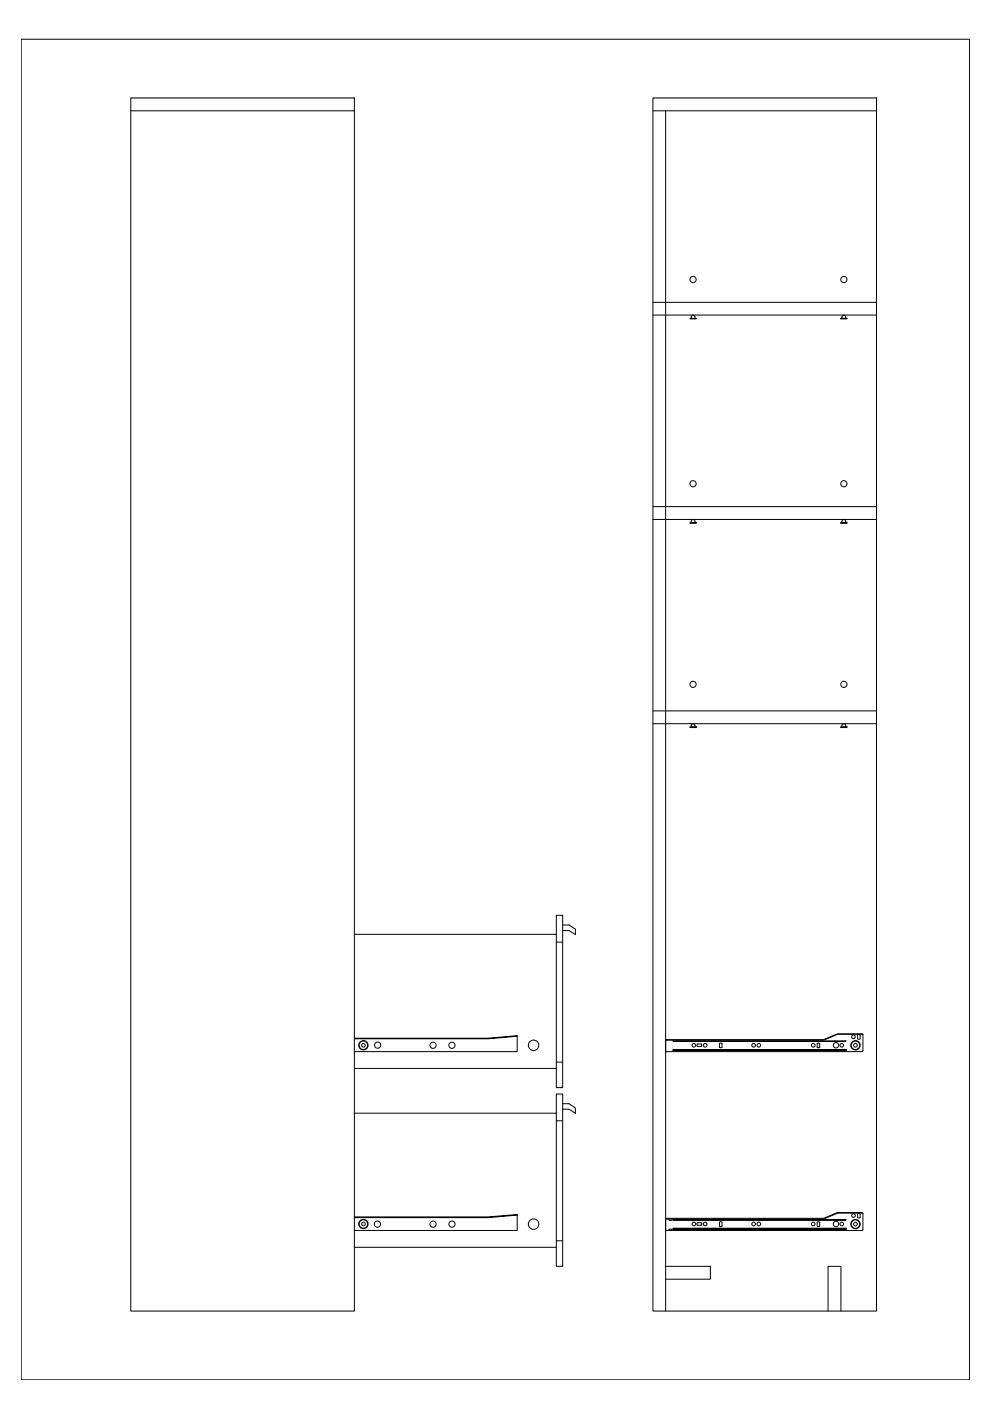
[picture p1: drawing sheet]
<svg xmlns="http://www.w3.org/2000/svg" width="297mm" height="420mm" viewBox="0 0 297 420" stroke-linecap="round" stroke-linejoin="round" font-family="sans-serif">
<g fill="none" stroke="#000" stroke-width=".3">
<path d="M6.3 11.8h284.3v402h-284.3zM39.2 29.4h67v363.8h-67zM39.2 33.2h67M195.7 29.4h67v363.8h-67zM195.7 33.2h67M199.5 33.2v360M195.7 90.7h67M195.7 94.5h67M206.8 95.5h1.9v.1h-1.9zM207.2 95.5a.67 .67 0 0 1 .5-1 .72 .72 0 0 1 .6 1M252 95.5h1.9v.1h-1.9zM252.3 95.5a.67 .67 0 0 1 .2-.7 .67 .67 0 0 1 .7-.2l.3 .9"/>
<path d="M195.7 151.9h67M195.7 155.8h67M206.8 156.7h1.9v.2h-1.9zM207.2 156.7a.67 .67 0 0 1 .5-.9 .72 .72 0 0 1 .6 .9M252 156.7h1.9v.2h-1.9zM252.3 156.7a.67 .67 0 0 1 .2-.7 .67 .67 0 0 1 .7-.1l.3 .8M195.7 213.2h67M195.7 217h67M206.8 218h1.9v.2h-1.9zM207.2 218a.67 .67 0 0 1 .5-1 .72 .72 0 0 1 .6 1M252 218h1.9v.2h-1.9zM252.3 218a.67 .67 0 0 1 .2-.7 .67 .67 0 0 1 .7-.2l.3 .9"/>
<path d="M168.7 277.4h1.9l1.9 1.2v1.7l-1.9-1.2h-1.9M106.2 280.2h60.6v40.2h-60.6M166.8 280.2v-5.7h1.9v51.7h-1.9v-5.8M166.8 282.5h1.9M155 310.8l-8.7 .7h-40.1v-.1h40.1l8.7-.8v4.8h-48.8M166.8 318.5h1.9M199.5 315.4h58.9M201.7 312.2h51.8v.1h-51.8zM201.7 314.7h52v.3h-52zM209 313.1h1.2l.1 .5-.1 .3h-1.2l-.1-.3zM215.6 312.9v1.2M215.7 313l.2-.2 .5 .2"/>
<path d="M216.4 314.1l-.3 .1-.4-.1M216.4 312.9v1.2M242.6 311.8v.2M244.9 312.9v1.2M244.9 313l.3-.2 .5 .2M245.7 314.1l-.3 .1-.5-.1M245.7 312.9v1.2M252.3 315h-50.6v.1h52v-.1M257.1 310.4h.7v1.1l-.3 .2-.5-.2zM258.6 310.2h-7.5l-4.2 1.8h-47.4M258.7 310.3l-.4-.3h-7.3l-4.1 1.8h-47.4v4M258.7 310.3v4.8l-.4 .3"/>
<path d="M106.2 333.8h60.6v40.3h-60.6M166.8 333.8v-5.7h1.9v51.7h-1.9v-5.7M166.8 336.1h1.9M168.7 331h1.9l1.9 1.3v1.6l-1.9-1.2h-1.9M155 364.4l-8.7 .8h-40.1v-.2h40.1l8.7-.8v4.8h-48.8M166.8 372.1h1.9M199.5 379.8h13.4v3.8h-13.4M199.5 369h58.9M200.5 365.6v.4h.9v-.4M200.5 369v-.4h.9v.4M201.7 365.8h51.8v.2h-51.8zM201.7 368.3h52v.3h-52z"/>
<path d="M209 366.7h1.2l.1 .5-.1 .3-1.2-.1-.1-.2zM215.7 366.5l.7 .1v1.1l-.3 .2-.5-.2zM242.6 365.4v.2M245 366.5l.7 .1v1.1l-.3 .2-.5-.2zM252.3 368.6h-50.6v.2h52v-.2M257.1 364h.7v1.1l-.3 .2-.5-.1zM258.3 369l.4-.3v-4.8l-.2-.2-7.5-.1-4.1 1.8h-47.4v4M258.6 363.8h-7.5l-4.2 1.8h-47.4M248.2 393.2v-13.4h3.9v13.4"/>
<circle cx="207.7" cy="83.8" r=".93"/>
<circle cx="252.9" cy="83.8" r=".93"/>
<circle cx="207.7" cy="145.1" r=".93"/>
<circle cx="252.9" cy="145.1" r=".93"/>
<circle cx="207.7" cy="205.2" r=".93"/>
<circle cx="252.9" cy="205.2" r=".93"/>
<circle cx="108.9" cy="313.5" r="1.4"/>
<circle cx="108.9" cy="313.5" r="1.27"/>
<circle cx="108.9" cy="313.5" r=".55"/>
<circle cx="113.2" cy="313.4" r=".93"/>
<circle cx="129.8" cy="313.5" r=".93"/>
<circle cx="135.5" cy="313.5" r=".93"/>
<circle cx="159.9" cy="313.5" r="1.57"/>
<circle cx="208" cy="313.5" r=".55"/>
<circle cx="211.4" cy="313.5" r=".55"/>
<circle cx="225.9" cy="313.5" r=".55"/>
<circle cx="227.5" cy="313.5" r=".55"/>
<circle cx="243.8" cy="313.5" r=".55"/>
<circle cx="250.6" cy="313.5" r=".8"/>
<circle cx="252.3" cy="313.5" r=".55"/>
<circle cx="255.8" cy="310.9" r=".55"/>
<circle cx="256.4" cy="313.5" r="1.4"/>
<circle cx="256.4" cy="313.5" r="1.27"/>
<circle cx="256.4" cy="313.5" r=".55"/>
<circle cx="108.9" cy="367.1" r="1.4"/>
<circle cx="108.9" cy="367.1" r="1.27"/>
<circle cx="108.9" cy="367.1" r=".55"/>
<circle cx="113.1" cy="367.1" r=".93"/>
<circle cx="129.8" cy="367.1" r=".93"/>
<circle cx="135.5" cy="367.1" r=".93"/>
<circle cx="159.9" cy="367.1" r="1.57"/>
<circle cx="208" cy="367.1" r=".55"/>
<circle cx="211.4" cy="367.1" r=".55"/>
<circle cx="225.9" cy="367.1" r=".55"/>
<circle cx="227.5" cy="367.1" r=".55"/>
<circle cx="243.8" cy="367.1" r=".55"/>
<circle cx="250.6" cy="367.1" r=".8"/>
<circle cx="252.3" cy="367.1" r=".55"/>
<circle cx="255.8" cy="364.5" r=".55"/>
<circle cx="256.4" cy="367.1" r="1.4"/>
<circle cx="256.4" cy="367.1" r="1.27"/>
<circle cx="256.4" cy="367.1" r=".55"/>
</g>
</svg>
